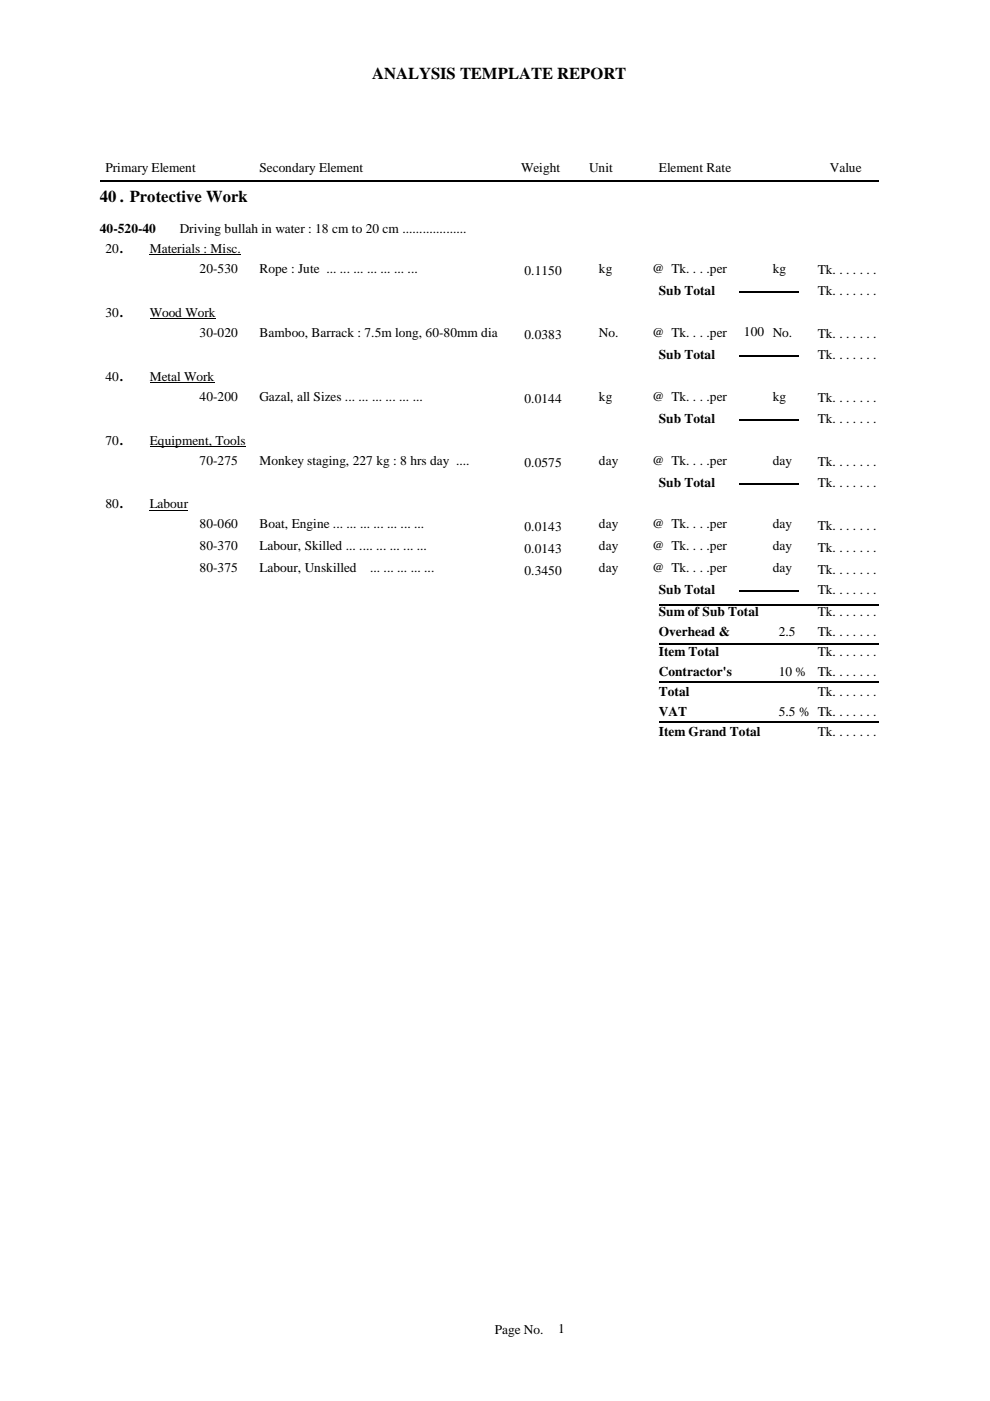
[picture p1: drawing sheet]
<svg xmlns="http://www.w3.org/2000/svg" width="210mm" height="297mm" viewBox="0 0 210 297" stroke-linecap="round" stroke-linejoin="round" font-family="sans-serif">
<defs><g id="words">
<g font-size="3.5">
<text x="78.9" y="16.7">ANALYSIS TEMPLATE REPORT</text>
<text x="21.2" y="42.8">40 . Protective Work</text>
</g>
<g font-size="2.8">
<text x="22.4" y="36.6">Primary Element</text>
<text x="55" y="36.6">Secondary Element</text>
<text x="110.5" y="36.6">Weight</text>
<text x="124.9" y="36.6">Unit</text>
<text x="139.7" y="36.6">Element Rate</text>
<text x="175.9" y="36.6">Value</text>
<text x="21.2" y="49.5">40-520-40</text>
<text x="22.4" y="53.6">20.</text>
<text x="31.7" y="53.6">Materials : Misc.</text>
<text x="38.1" y="49.5">Driving bullah in water : 18 cm to 20 cm ...................</text>
<text x="42.3" y="57.9">20-530</text>
<text x="55" y="57.9">Rope : Jute ... ... ... ... ... ... ...</text>
<text x="111.2" y="58.4">0.1150</text>
<text x="127" y="57.9">kg</text>
<text x="138.3" y="57.9">@ Tk. . . .per</text>
<text x="163.8" y="57.9">kg</text>
<text x="173.4" y="58.1">Tk. . . . . . .</text>
<text x="139.7" y="62.5">Sub Total</text>
<text x="173.4" y="62.5">Tk. . . . . . .</text>
<text x="22.4" y="67.2">30.</text>
<text x="31.7" y="67.2">Wood Work</text>
<text x="42.3" y="71.4">30-020</text>
<text x="55" y="71.4">Bamboo, Barrack : 7.5m long, 60-80mm dia</text>
<text x="111.2" y="71.9">0.0383</text>
<text x="127" y="71.4">No.</text>
<text x="138.3" y="71.4">@ Tk. . . .per</text>
<text x="157.7" y="71.3">100 No.</text>
<text x="173.4" y="71.7">Tk. . . . . . .</text>
<text x="139.7" y="76.1">Sub Total</text>
<text x="173.4" y="76.1">Tk. . . . . . .</text>
<text x="22.4" y="80.7">40.</text>
<text x="31.7" y="80.7">Metal Work</text>
<text x="42.3" y="84.9">40-200</text>
<text x="55" y="84.9">Gazal, all Sizes ... ... ... ... ... ...</text>
<text x="111.2" y="85.5">0.0144</text>
<text x="127" y="84.9">kg</text>
<text x="138.3" y="84.9">@ Tk. . . .per</text>
<text x="139.7" y="89.6">Sub Total</text>
<text x="163.8" y="84.9">kg</text>
<text x="173.4" y="85.2">Tk. . . . . . .</text>
<text x="173.4" y="89.6">Tk. . . . . . .</text>
<text x="22.4" y="94.3">70.</text>
<text x="31.7" y="94.3">Equipment, Tools</text>
<text x="42.3" y="98.5">70-275</text>
<text x="55" y="98.5">Monkey staging, 227 kg : 8 hrs day ....</text>
<text x="111.2" y="99">0.0575</text>
<text x="127" y="98.5">day</text>
<text x="138.3" y="98.5">@ Tk. . . .per</text>
<text x="163.8" y="98.5">day</text>
<text x="173.4" y="98.7">Tk. . . . . . .</text>
<text x="22.4" y="107.8">80.</text>
<text x="31.7" y="107.8">Labour</text>
<text x="139.7" y="103.2">Sub Total</text>
<text x="173.4" y="103.2">Tk. . . . . . .</text>
<text x="42.3" y="112">80-060</text>
<text x="55" y="112">Boat, Engine ... ... ... ... ... ... ...</text>
<text x="111.2" y="112.6">0.0143</text>
<text x="127" y="112">day</text>
<text x="138.3" y="112">@ Tk. . . .per</text>
<text x="163.8" y="112">day</text>
<text x="173.4" y="112.3">Tk. . . . . . .</text>
<text x="42.3" y="116.7">80-370</text>
<text x="55" y="116.7">Labour, Skilled ... .... ... ... ... ...</text>
<text x="111.2" y="117.2">0.0143</text>
<text x="127" y="116.7">day</text>
<text x="138.3" y="116.7">@ Tk. . . .per</text>
<text x="163.8" y="116.7">day</text>
<text x="173.4" y="117">Tk. . . . . . .</text>
<text x="42.3" y="121.4">80-375</text>
<text x="55" y="121.4">Labour, Unskilled</text>
<text x="78.5" y="121.4">... ... ... ... ...</text>
<text x="111.2" y="121.9">0.3450</text>
<text x="127" y="121.4">day</text>
<text x="138.3" y="121.4">@ Tk. . . .per</text>
<text x="163.8" y="121.4">day</text>
<text x="173.4" y="121.6">Tk. . . . . . .</text>
<text x="139.7" y="126">Sub Total</text>
<text x="139.7" y="130.7">Sum of Sub Total</text>
<text x="173.4" y="126">Tk. . . . . . .</text>
<text x="173.4" y="130.7">Tk. . . . . . .</text>
<text x="139.7" y="134.9">Overhead &amp;</text>
<text x="165.1" y="134.9">2.5</text>
<text x="173.4" y="134.9">Tk. . . . . . .</text>
<text x="139.7" y="138.2">Estt.</text>
<text x="139.7" y="139.1">Item Total</text>
<text x="139.7" y="143.4">Contractor's</text>
<text x="165.1" y="138.2">%</text>
<text x="165.1" y="143.4">10 %</text>
<text x="173.4" y="143.4">Tk. . . . . . .</text>
<text x="173.4" y="139.1">Tk. . . . . . .</text>
<text x="139.7" y="146.7">Profit</text>
<text x="139.7" y="147.6">Total</text>
<text x="173.4" y="147.6">Tk. . . . . . .</text>
<text x="139.7" y="151.8">VAT</text>
<text x="165.1" y="151.8">5.5 % Tk. . . . . . .</text>
<text x="139.7" y="156.1">Item Grand Total</text>
<text x="173.4" y="156.1">Tk. . . . . . .</text>
<text x="104.9" y="282.7">Page No.</text>
<text x="118.3" y="282.6">1</text>
</g>
</g></defs>
<path d="M21.2 38.3h165.1M156.6 75.4h12.7M156.6 61.9h12.7M156.6 89h12.7M156.6 102.5h12.7M139.7 136.6h46.6M139.7 128.2h46.6M156.6 125.4h12.7M139.7 153.1h46.6M139.7 144.6h46.6" fill="none" stroke="#000" stroke-width=".34"/>
<path d="M31.7 54h19.4M31.7 67.5h14M31.7 81.1h13.8M31.7 94.6h20.4M31.7 108.2h8.2" fill="none" stroke="#000" stroke-width=".21"/>
<use href="#words"/>
</svg>
